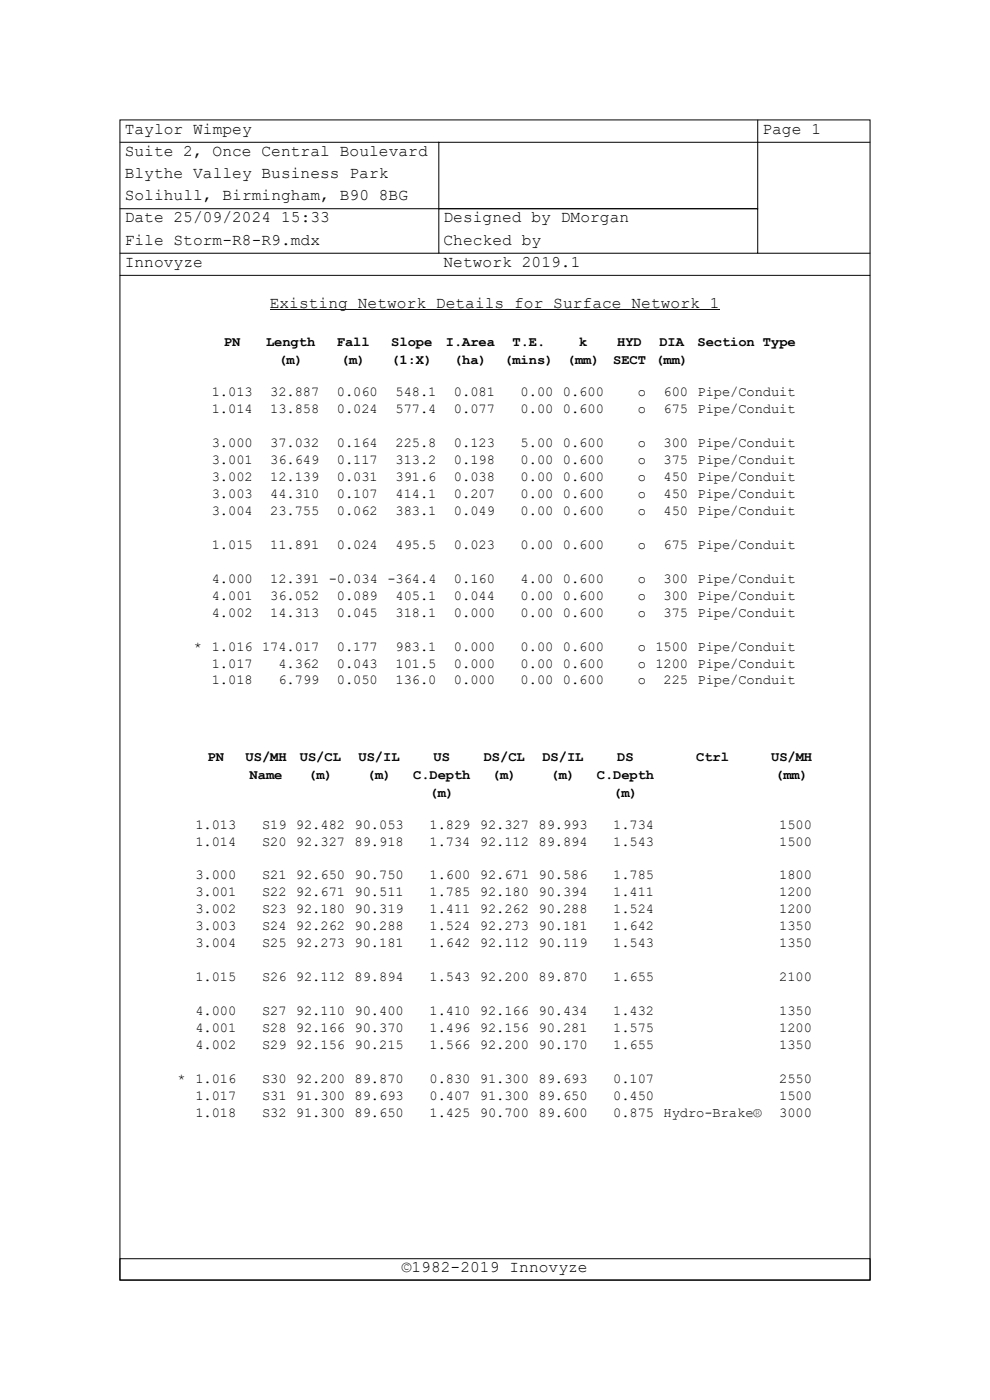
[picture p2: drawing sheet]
<svg xmlns="http://www.w3.org/2000/svg" width="210mm" height="297mm" viewBox="0 0 210 297" stroke-linecap="round" stroke-linejoin="round" font-family="sans-serif">
<defs><g id="words">
<g font-size="3.4">
<text x="26.5" y="28.3">Taylor Wimpey</text>
<text x="161.7" y="28.3">Page 1</text>
<text x="26.5" y="33.1">Suite 2, Once Central Boulevard</text>
<text x="26.5" y="37.8">Blythe Valley Business Park</text>
<text x="26.5" y="42.5">Solihull, Birmingham, B90 8BG</text>
<text x="26.5" y="47.2">Date 25/09/2024 15:33</text>
<text x="94.1" y="47.2">Designed by DMorgan</text>
<text x="26.5" y="51.9">File Storm-R8-R9.mdx</text>
<text x="94.1" y="51.9">Checked by</text>
<text x="26.5" y="56.6">Innovyze</text>
<text x="94.1" y="56.6">Network 2019.1</text>
<text x="57.2" y="65.3">Existing Network Details for Surface Network 1</text>
<text x="85.3" y="269.8">©1982-2019 Innovyze</text>
</g>
<g font-size="2.9">
<text x="47.5" y="73.5">PN</text>
<text x="56.4" y="73.5">Length</text>
<text x="59.1" y="77.3">(m)</text>
<text x="71.5" y="73.5">Fall</text>
<text x="72.3" y="77.3">(m)</text>
<text x="83" y="73.5">Slope</text>
<text x="83" y="77.3">(1:X)</text>
<text x="94.6" y="73.5">I.Area</text>
<text x="96.3" y="77.3">(ha)</text>
<text x="107" y="77.3">(mins)</text>
<text x="108.7" y="73.5">T.E.</text>
<text x="120.3" y="77.3">(mm)</text>
<text x="122.9" y="73.5">k</text>
<text x="130.1" y="77.3">SECT (mm)</text>
<text x="130.9" y="73.5">HYD</text>
<text x="139.9" y="73.5">DIA</text>
<text x="147.9" y="73.5">Section Type</text>
<text x="44.9" y="84">1.013</text>
<text x="44.9" y="87.6">1.014</text>
<text x="57.3" y="84">32.887</text>
<text x="57.3" y="87.6">13.858</text>
<text x="71.5" y="84">0.060</text>
<text x="71.5" y="87.6">0.024</text>
<text x="83.9" y="84">548.1</text>
<text x="83.9" y="87.6">577.4</text>
<text x="96.3" y="84">0.081</text>
<text x="96.3" y="87.6">0.077</text>
<text x="110.4" y="84">0.00</text>
<text x="110.4" y="87.6">0.00</text>
<text x="119.4" y="84">0.600</text>
<text x="119.4" y="87.6">0.600</text>
<text x="135.3" y="84">o</text>
<text x="135.3" y="87.6">o</text>
<text x="140.7" y="84">600 Pipe/Conduit</text>
<text x="140.7" y="87.6">675 Pipe/Conduit</text>
<text x="44.9" y="94.8">3.000</text>
<text x="57.3" y="94.8">37.032</text>
<text x="71.5" y="94.8">0.164</text>
<text x="83.9" y="94.8">225.8</text>
<text x="96.3" y="94.8">0.123</text>
<text x="110.4" y="94.8">5.00</text>
<text x="119.4" y="94.8">0.600</text>
<text x="135.3" y="94.8">o</text>
<text x="140.7" y="94.8">300 Pipe/Conduit</text>
<text x="44.9" y="98.4">3.001</text>
<text x="57.3" y="98.4">36.649</text>
<text x="71.5" y="98.4">0.117</text>
<text x="83.9" y="98.4">313.2</text>
<text x="96.3" y="98.4">0.198</text>
<text x="110.4" y="98.4">0.00</text>
<text x="119.4" y="98.4">0.600</text>
<text x="135.3" y="98.4">o</text>
<text x="140.7" y="98.4">375 Pipe/Conduit</text>
<text x="44.9" y="102">3.002</text>
<text x="44.9" y="105.6">3.003</text>
<text x="57.3" y="102">12.139</text>
<text x="57.3" y="105.6">44.310</text>
<text x="71.5" y="102">0.031</text>
<text x="71.5" y="105.6">0.107</text>
<text x="83.9" y="102">391.6</text>
<text x="83.9" y="105.6">414.1</text>
<text x="96.3" y="102">0.038</text>
<text x="96.3" y="105.6">0.207</text>
<text x="110.4" y="102">0.00</text>
<text x="110.4" y="105.6">0.00</text>
<text x="119.4" y="102">0.600</text>
<text x="119.4" y="105.6">0.600</text>
<text x="135.3" y="102">o</text>
<text x="135.3" y="105.6">o</text>
<text x="140.7" y="102">450 Pipe/Conduit</text>
<text x="140.7" y="105.6">450 Pipe/Conduit</text>
<text x="44.9" y="109.2">3.004</text>
<text x="57.3" y="109.2">23.755</text>
<text x="71.5" y="109.2">0.062</text>
<text x="83.9" y="109.2">383.1</text>
<text x="96.3" y="109.2">0.049</text>
<text x="110.4" y="109.2">0.00</text>
<text x="119.4" y="109.2">0.600</text>
<text x="135.3" y="109.2">o</text>
<text x="140.7" y="109.2">450 Pipe/Conduit</text>
<text x="44.9" y="116.4">1.015</text>
<text x="57.3" y="116.4">11.891</text>
<text x="71.5" y="116.4">0.024</text>
<text x="83.9" y="116.4">495.5</text>
<text x="96.3" y="116.4">0.023</text>
<text x="110.4" y="116.4">0.00</text>
<text x="119.4" y="116.4">0.600</text>
<text x="135.3" y="116.4">o</text>
<text x="140.7" y="116.4">675 Pipe/Conduit</text>
<text x="44.9" y="123.6">4.000</text>
<text x="57.3" y="123.6">12.391 -0.034 -364.4</text>
<text x="96.3" y="123.6">0.160</text>
<text x="110.4" y="123.6">4.00</text>
<text x="119.4" y="123.6">0.600</text>
<text x="135.3" y="123.6">o</text>
<text x="140.7" y="123.6">300 Pipe/Conduit</text>
<text x="44.9" y="127.2">4.001</text>
<text x="44.9" y="130.8">4.002</text>
<text x="57.3" y="127.2">36.052</text>
<text x="57.3" y="130.8">14.313</text>
<text x="71.5" y="127.2">0.089</text>
<text x="71.5" y="130.8">0.045</text>
<text x="83.9" y="127.2">405.1</text>
<text x="83.9" y="130.8">318.1</text>
<text x="96.3" y="127.2">0.044</text>
<text x="96.3" y="130.8">0.000</text>
<text x="110.4" y="127.2">0.00</text>
<text x="110.4" y="130.8">0.00</text>
<text x="119.4" y="127.2">0.600</text>
<text x="119.4" y="130.8">0.600</text>
<text x="135.3" y="127.2">o</text>
<text x="135.3" y="130.8">o</text>
<text x="140.7" y="127.2">300 Pipe/Conduit</text>
<text x="140.7" y="130.8">375 Pipe/Conduit</text>
<text x="41.1" y="138">* 1.016</text>
<text x="44.9" y="141.6">1.017</text>
<text x="55.6" y="138">174.017</text>
<text x="59.1" y="141.6">4.362</text>
<text x="71.5" y="138">0.177</text>
<text x="71.5" y="141.6">0.043</text>
<text x="83.9" y="138">983.1</text>
<text x="83.9" y="141.6">101.5</text>
<text x="96.3" y="138">0.000</text>
<text x="96.3" y="141.6">0.000</text>
<text x="110.4" y="138">0.00</text>
<text x="110.4" y="141.6">0.00</text>
<text x="119.4" y="138">0.600</text>
<text x="119.4" y="141.6">0.600</text>
<text x="135.3" y="138">o 1500 Pipe/Conduit</text>
<text x="135.3" y="141.6">o 1200 Pipe/Conduit</text>
<text x="44.9" y="145.2">1.018</text>
<text x="59.1" y="145.2">6.799</text>
<text x="71.5" y="145.2">0.050</text>
<text x="83.9" y="145.2">136.0</text>
<text x="96.3" y="145.2">0.000</text>
<text x="110.4" y="145.2">0.00</text>
<text x="119.4" y="145.2">0.600</text>
<text x="135.3" y="145.2">o</text>
<text x="140.7" y="145.2">225 Pipe/Conduit</text>
<text x="44" y="161.4">PN</text>
<text x="52.1" y="161.4">US/MH</text>
<text x="63.6" y="161.4">US/CL</text>
<text x="76.1" y="161.4">US/IL</text>
<text x="91.9" y="161.4">US</text>
<text x="102.6" y="161.4">DS/CL</text>
<text x="115.1" y="161.4">DS/IL</text>
<text x="130.9" y="161.4">DS</text>
<text x="147.7" y="161.4">Ctrl</text>
<text x="163.6" y="161.4">US/MH</text>
<text x="53" y="165.2">Name</text>
<text x="65.4" y="165.2">(m)</text>
<text x="77.8" y="165.2">(m)</text>
<text x="87.6" y="165.2">C.Depth</text>
<text x="104.3" y="165.2">(m)</text>
<text x="116.8" y="165.2">(m)</text>
<text x="126.6" y="165.2">C.Depth</text>
<text x="164.4" y="165.2">(mm)</text>
<text x="91.1" y="169">(m)</text>
<text x="130.1" y="169">(m)</text>
<text x="41.4" y="175.8">1.013</text>
<text x="41.4" y="179.4">1.014</text>
<text x="55.6" y="175.8">S19</text>
<text x="55.6" y="179.4">S20</text>
<text x="62.8" y="175.8">92.482</text>
<text x="62.8" y="179.4">92.327</text>
<text x="75.2" y="175.8">90.053</text>
<text x="75.2" y="179.4">89.918</text>
<text x="91.1" y="175.8">1.829</text>
<text x="91.1" y="179.4">1.734</text>
<text x="101.8" y="175.8">92.327</text>
<text x="101.8" y="179.4">92.112</text>
<text x="114.2" y="175.8">89.993</text>
<text x="114.2" y="179.4">89.894</text>
<text x="130.1" y="175.8">1.734</text>
<text x="130.1" y="179.4">1.543</text>
<text x="165.3" y="175.8">1500</text>
<text x="165.3" y="179.4">1500</text>
<text x="41.4" y="186.6">3.000</text>
<text x="41.4" y="190.2">3.001</text>
<text x="55.6" y="186.6">S21</text>
<text x="55.6" y="190.2">S22</text>
<text x="62.8" y="186.6">92.650</text>
<text x="62.8" y="190.2">92.671</text>
<text x="75.2" y="186.6">90.750</text>
<text x="75.2" y="190.2">90.511</text>
<text x="91.1" y="186.6">1.600</text>
<text x="91.1" y="190.2">1.785</text>
<text x="101.8" y="186.6">92.671</text>
<text x="101.8" y="190.2">92.180</text>
<text x="114.2" y="186.6">90.586</text>
<text x="114.2" y="190.2">90.394</text>
<text x="130.1" y="186.6">1.785</text>
<text x="130.1" y="190.2">1.411</text>
<text x="165.3" y="186.6">1800</text>
<text x="165.3" y="190.2">1200</text>
<text x="41.4" y="193.8">3.002</text>
<text x="41.4" y="197.4">3.003</text>
<text x="55.6" y="193.8">S23</text>
<text x="55.6" y="197.4">S24</text>
<text x="62.8" y="193.8">92.180</text>
<text x="62.8" y="197.4">92.262</text>
<text x="75.2" y="193.8">90.319</text>
<text x="75.2" y="197.4">90.288</text>
<text x="91.1" y="193.8">1.411</text>
<text x="91.1" y="197.4">1.524</text>
<text x="101.8" y="193.8">92.262</text>
<text x="101.8" y="197.4">92.273</text>
<text x="114.2" y="193.8">90.288</text>
<text x="114.2" y="197.4">90.181</text>
<text x="130.1" y="193.8">1.524</text>
<text x="130.1" y="197.4">1.642</text>
<text x="165.3" y="193.8">1200</text>
<text x="165.3" y="197.4">1350</text>
<text x="41.4" y="201">3.004</text>
<text x="55.6" y="201">S25</text>
<text x="62.8" y="201">92.273</text>
<text x="75.2" y="201">90.181</text>
<text x="91.1" y="201">1.642</text>
<text x="101.8" y="201">92.112</text>
<text x="114.2" y="201">90.119</text>
<text x="130.1" y="201">1.543</text>
<text x="165.3" y="201">1350</text>
<text x="41.4" y="208.2">1.015</text>
<text x="55.6" y="208.2">S26</text>
<text x="62.8" y="208.2">92.112</text>
<text x="75.2" y="208.2">89.894</text>
<text x="91.1" y="208.2">1.543</text>
<text x="101.8" y="208.2">92.200</text>
<text x="114.2" y="208.2">89.870</text>
<text x="130.1" y="208.2">1.655</text>
<text x="165.3" y="208.2">2100</text>
<text x="41.4" y="215.4">4.000</text>
<text x="55.6" y="215.4">S27</text>
<text x="62.8" y="215.4">92.110</text>
<text x="75.2" y="215.4">90.400</text>
<text x="91.1" y="215.4">1.410</text>
<text x="101.8" y="215.4">92.166</text>
<text x="114.2" y="215.4">90.434</text>
<text x="130.1" y="215.4">1.432</text>
<text x="165.3" y="215.4">1350</text>
<text x="41.4" y="218.9">4.001</text>
<text x="55.6" y="218.9">S28</text>
<text x="62.8" y="218.9">92.166</text>
<text x="75.2" y="218.9">90.370</text>
<text x="91.1" y="218.9">1.496</text>
<text x="101.8" y="218.9">92.156</text>
<text x="114.2" y="218.9">90.281</text>
<text x="130.1" y="218.9">1.575</text>
<text x="165.3" y="218.9">1200</text>
<text x="41.4" y="222.5">4.002</text>
<text x="55.6" y="222.5">S29</text>
<text x="62.8" y="222.5">92.156</text>
<text x="75.2" y="222.5">90.215</text>
<text x="91.1" y="222.5">1.566</text>
<text x="101.8" y="222.5">92.200</text>
<text x="114.2" y="222.5">90.170</text>
<text x="130.1" y="222.5">1.655</text>
<text x="165.3" y="222.5">1350</text>
<text x="37.7" y="229.7">* 1.016</text>
<text x="41.4" y="233.3">1.017</text>
<text x="55.6" y="229.7">S30</text>
<text x="55.6" y="233.3">S31</text>
<text x="62.8" y="229.7">92.200</text>
<text x="62.8" y="233.3">91.300</text>
<text x="75.2" y="229.7">89.870</text>
<text x="75.2" y="233.3">89.693</text>
<text x="91.1" y="229.7">0.830</text>
<text x="91.1" y="233.3">0.407</text>
<text x="101.8" y="229.7">91.300</text>
<text x="101.8" y="233.3">91.300</text>
<text x="114.2" y="229.7">89.693</text>
<text x="114.2" y="233.3">89.650</text>
<text x="130.1" y="229.7">0.107</text>
<text x="130.1" y="233.3">0.450</text>
<text x="165.3" y="229.7">2550</text>
<text x="165.3" y="233.3">1500</text>
<text x="41.4" y="236.9">1.018</text>
<text x="55.6" y="236.9">S32</text>
<text x="62.8" y="236.9">91.300</text>
<text x="75.2" y="236.9">89.650</text>
<text x="91.1" y="236.9">1.425</text>
<text x="101.8" y="236.9">90.700</text>
<text x="114.2" y="236.9">89.600</text>
<text x="130.1" y="236.9">0.875 Hydro-Brake®</text>
<text x="165.3" y="236.9">3000</text>
</g>
</g></defs>
<path d="M25.4 30.2h67.7M25.4 25.4h159.2v246.2h-159.2zM93.1 30.2h67.6v14.1h-67.6zM160.7 30.2h23.9M160.7 25.4v4.8M25.4 44.3h67.7M25.4 53.7h67.7M25.4 58.4h159.2M93.1 44.3h67.6v9.4h-67.6zM160.7 53.7h23.9M57.2 65.7h95.4M25.4 267h159.2v4.6h-159.2z" fill="none" stroke="#000" stroke-width=".21"/>
<use href="#words"/>
</svg>
